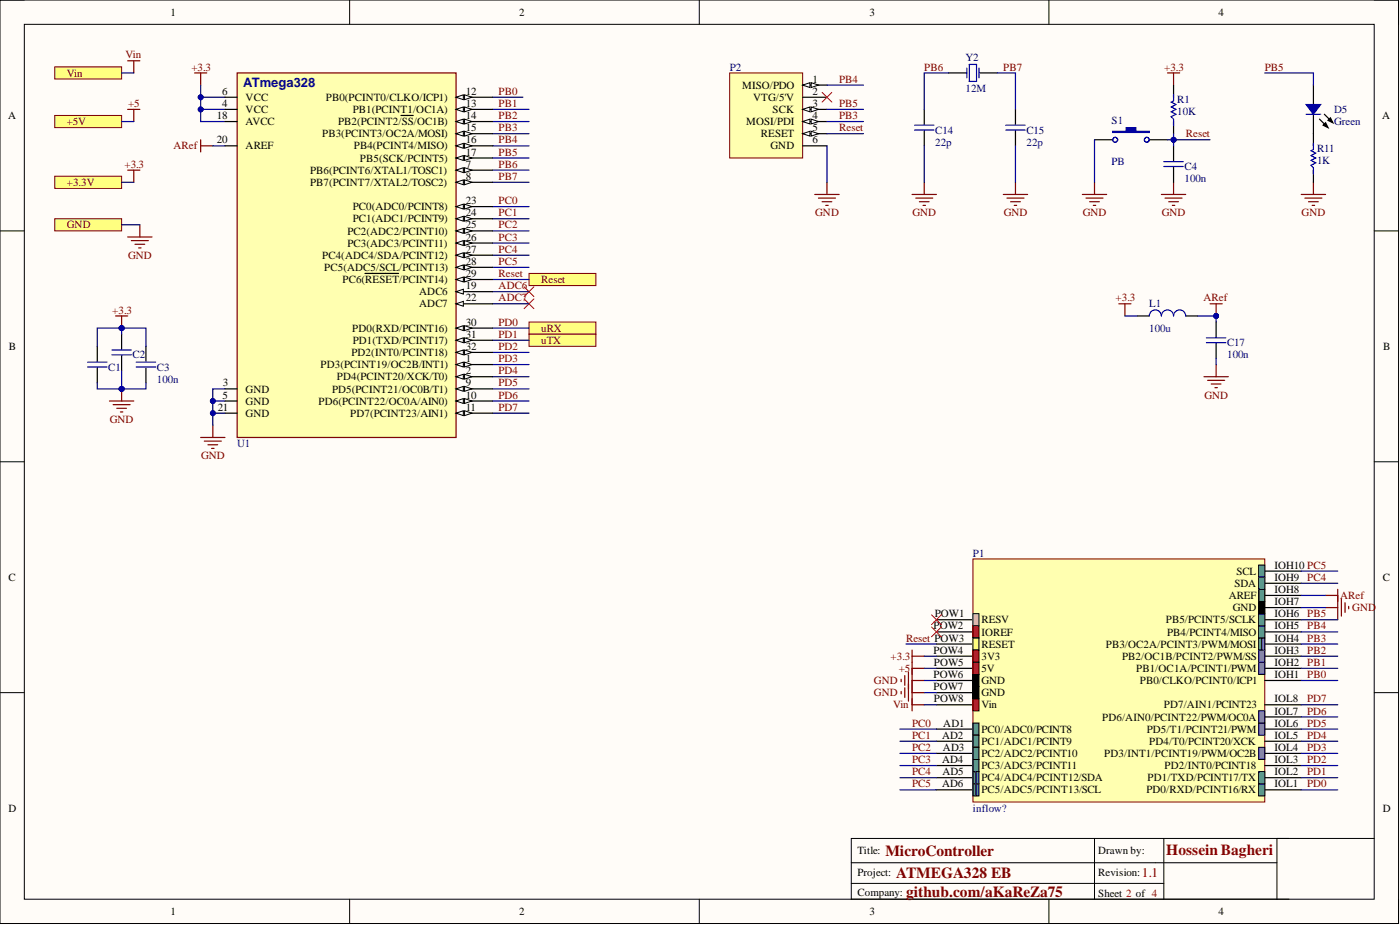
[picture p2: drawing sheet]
<svg xmlns="http://www.w3.org/2000/svg" width="292mm" height="193mm" viewBox="0 0 292 193" stroke-linecap="round" stroke-linejoin="round" font-family="sans-serif">
<defs><g id="words">
<g font-size="3.2" fill="#800000">
<text x="184.7" y="178.5">MicroController</text>
<text x="187" y="183.1">ATMEGA328 EB</text>
<text x="189" y="187.2">github.com/aKaReZa75</text>
</g>
<text font-size="3.2" fill="#980000" x="243.3" y="178.3">Hossein Bagheri</text>
<text font-size="2.8" fill="#980000" x="238.3" y="182.9">1.1</text>
<text font-size="2.7" fill="#000080" x="50.7" y="18.2">ATmega328</text>
<g font-size="2.3">
<text x="35.6" y="3.3">1</text>
<text x="108.3" y="3.3">2</text>
<text x="181.4" y="3.3">3</text>
<text x="254.2" y="3.3">4</text>
<text x="169.5" y="17.2">1</text>
<text x="46.3" y="19.8">6</text>
<text x="46.3" y="22.3">4</text>
<text x="51.3" y="21">VCC</text>
<text x="51.3" y="23.6">VCC</text>
<text x="68" y="21">PB0(PCINT0/CLKO/ICP1)</text>
<text x="73.6" y="23.6">PB1(PCINT1/OC1A)</text>
<text x="97.2" y="19.8">12</text>
<text x="97.2" y="22.3">13</text>
<text x="154.9" y="18.5">MISO/PDO</text>
<text x="157.1" y="21">VTG/5'V</text>
<text x="161.2" y="23.6">SCK</text>
<text x="169.5" y="19.8">2</text>
<text x="169.5" y="22.3">3</text>
<text x="1.7" y="24.8">A</text>
<text x="45.2" y="24.8">18</text>
<text x="45.2" y="29.9">20</text>
<text x="51.3" y="26.1">AVCC</text>
<text x="67.2" y="28.7">PB3(PCINT3/OC2A/MOSI)</text>
<text x="70.5" y="26.1">PB2(PCINT2/SS/OC1B)</text>
<text x="97.2" y="24.8">14</text>
<text x="97.2" y="27.4">15</text>
<text x="97.2" y="29.9">16</text>
<text x="155.7" y="26.1">MOSI/PDI</text>
<text x="158.8" y="28.7">RESET</text>
<text x="169.5" y="24.8">4</text>
<text x="169.5" y="27.4">5</text>
<text x="169.5" y="29.9">6</text>
<text x="288.4" y="24.8">A</text>
<text x="51.3" y="31.2">AREF</text>
<text x="73.8" y="31.2">PB4(PCINT4/MISO)</text>
<text x="75.1" y="33.7">PB5(SCK/PCINT5)</text>
<text x="97.2" y="35">7</text>
<text x="97.2" y="32.5">17</text>
<text x="160.8" y="31.2">GND</text>
<text x="64.7" y="36.3">PB6(PCINT6/XTAL1/TOSC1)</text>
<text x="64.7" y="38.8">PB7(PCINT7/XTAL2/TOSC2)</text>
<text x="97.2" y="37.5">8</text>
<text x="73.6" y="43.9">PC0(ADC0/PCINT8)</text>
<text x="73.6" y="46.4">PC1(ADC1/PCINT9)</text>
<text x="97.2" y="42.6">23</text>
<text x="97.2" y="45.1">24</text>
<text x="97.2" y="47.7">25</text>
<text x="72.5" y="48.9">PC2(ADC2/PCINT10)</text>
<text x="72.5" y="51.5">PC3(ADC3/PCINT11)</text>
<text x="97.2" y="50.2">26</text>
<text x="97.2" y="52.7">27</text>
<text x="67.2" y="54">PC4(ADC4/SDA/PCINT12)</text>
<text x="67.7" y="56.5">PC5(ADC5/SCL/PCINT13)</text>
<text x="71.5" y="59.1">PC6(RESET/PCINT14)</text>
<text x="97.2" y="57.8">29</text>
<text x="97.2" y="55.3">28</text>
<text x="87.5" y="61.6">ADC6</text>
<text x="87.5" y="64.1">ADC7</text>
<text x="97.2" y="60.3">19</text>
<text x="97.2" y="62.9">22</text>
<text x="73.5" y="69.2">PD0(RXD/PCINT16)</text>
<text x="73.6" y="71.7">PD1(TXD/PCINT17)</text>
<text x="97.2" y="67.9">30</text>
<text x="97.2" y="70.5">31</text>
<text x="1.9" y="73">B</text>
<text x="66.9" y="76.8">PD3(PCINT19/OC2B/INT1)</text>
<text x="73.3" y="74.3">PD2(INT0/PCINT18)</text>
<text x="97.2" y="73">32</text>
<text x="97.2" y="75.5">1</text>
<text x="288.6" y="73">B</text>
<text x="46.4" y="83.2">5</text>
<text x="46.5" y="80.6">3</text>
<text x="51.3" y="81.9">GND</text>
<text x="69.3" y="81.9">PD5(PCINT21/OC0B/T1)</text>
<text x="70.3" y="79.3">PD4(PCINT20/XCK/T0)</text>
<text x="97.2" y="78.1">2</text>
<text x="97.2" y="80.6">9</text>
<text x="97.2" y="83.2">10</text>
<text x="45.4" y="85.7">21</text>
<text x="51.3" y="84.4">GND</text>
<text x="51.3" y="87">GND</text>
<text x="66.5" y="84.4">PD6(PCINT22/OC0A/AIN0)</text>
<text x="73.1" y="87">PD7(PCINT23/AIN1)</text>
<text x="97.2" y="85.7">11</text>
<text x="258" y="119.9">SCL</text>
<text x="265.9" y="118.6">IOH10 PC5</text>
<text x="1.8" y="121.2">C</text>
<text x="256.4" y="125">AREF</text>
<text x="257.5" y="122.4">SDA</text>
<text x="265.9" y="123.7">IOH8</text>
<text x="265.9" y="121.2">IOH9</text>
<text x="288.5" y="121.2">C</text>
<text x="194.8" y="131.3">POW2</text>
<text x="195" y="128.8">POW1</text>
<text x="204.8" y="130">RESV</text>
<text x="243.2" y="130">PB5/PCINT5/SCLK</text>
<text x="257.2" y="127.5">GND</text>
<text x="265.9" y="131.3">IOH5</text>
<text x="265.9" y="128.8">IOH6</text>
<text x="265.9" y="126.2">IOH7</text>
<text x="194.8" y="136.4">POW4</text>
<text x="204.8" y="132.6">IOREF</text>
<text x="204.8" y="135.1">RESET</text>
<text x="204.8" y="137.7">3V3</text>
<text x="230.7" y="135.1">PB3/OC2A/PCINT3/PWM/MOSI</text>
<text x="234.1" y="137.7">PB2/OC1B/PCINT2/PWM/SS</text>
<text x="243.5" y="132.6">PB4/PCINT4/MISO</text>
<text x="265.9" y="136.4">IOH3</text>
<text x="265.9" y="133.8">IOH4</text>
<text x="194.8" y="141.5">POW6</text>
<text x="194.8" y="144">POW7</text>
<text x="194.9" y="138.9">POW5</text>
<text x="204.8" y="140.2">5V</text>
<text x="204.8" y="142.7">GND</text>
<text x="237.1" y="140.2">PB1/OC1A/PCINT1/PWM</text>
<text x="237.8" y="142.7">PB0/CLKO/PCINT0/ICP1</text>
<text x="265.9" y="141.5">IOH1</text>
<text x="265.9" y="138.9">IOH2</text>
<text x="194.9" y="146.5">POW8</text>
<text x="204.8" y="145.3">GND</text>
<text x="204.8" y="147.8">Vin</text>
<text x="242.8" y="147.8">PD7/AIN1/PCINT23</text>
<text x="265.9" y="149.1">IOL7</text>
<text x="265.9" y="146.5">IOL8</text>
<text x="196.6" y="154.1">AD2</text>
<text x="196.8" y="151.6">AD1</text>
<text x="204.8" y="152.9">PC0/ADC0/PCINT8</text>
<text x="204.8" y="155.4">PC1/ADC1/PCINT9</text>
<text x="230" y="150.3">PD6/AIN0/PCINT22/PWM/OC0A</text>
<text x="239.3" y="152.9">PD5/T1/PCINT21/PWM</text>
<text x="239.8" y="155.4">PD4/T0/PCINT20/XCK</text>
<text x="265.9" y="154.1">IOL5</text>
<text x="265.9" y="151.6">IOL6</text>
<text x="196.6" y="159.2">AD4</text>
<text x="196.6" y="161.7">AD5</text>
<text x="196.7" y="156.7">AD3</text>
<text x="204.8" y="157.9">PC2/ADC2/PCINT10</text>
<text x="204.8" y="160.5">PC3/ADC3/PCINT11</text>
<text x="230.4" y="157.9">PD3/INT1/PCINT19/PWM/OC2B</text>
<text x="243" y="160.5">PD2/INT0/PCINT18</text>
<text x="265.9" y="161.7">IOL2</text>
<text x="265.9" y="159.2">IOL3</text>
<text x="265.9" y="156.7">IOL4</text>
<text x="196.6" y="164.3">AD6</text>
<text x="204.8" y="163">PC4/ADC4/PCINT12/SDA</text>
<text x="204.8" y="165.5">PC5/ADC5/PCINT13/SCL</text>
<text x="239.2" y="165.5">PD0/RXD/PCINT16/RX</text>
<text x="239.4" y="163">PD1/TXD/PCINT17/TX</text>
<text x="265.9" y="164.3">IOL1</text>
<text x="1.8" y="169.3">D</text>
<text x="288.5" y="169.3">D</text>
<text x="178.9" y="178.2">Title:</text>
<text x="229.1" y="178.2">Drawn by:</text>
<text x="178.9" y="182.8">Project:</text>
<text x="229.1" y="182.8">Revision:</text>
<text x="35.6" y="190.9">1</text>
<text x="108.3" y="190.9">2</text>
<text x="178.9" y="186.8">Company:</text>
<text x="181.4" y="190.9">3</text>
<text x="229.1" y="187.1">Sheet 2 of 4</text>
<text x="254.2" y="190.9">4</text>
</g>
<g font-size="2.3" fill="#800000">
<text x="14" y="16">Vin</text>
<text x="26.2" y="12.2">Vin</text>
<text x="39.9" y="14.7">+3.3</text>
<text x="175.1" y="17.2">PB4</text>
<text x="192.8" y="14.7">PB6</text>
<text x="209.3" y="14.7">PB7</text>
<text x="242.9" y="14.7">+3.3</text>
<text x="263.9" y="14.7">PB5</text>
<text x="26.7" y="22.3">+5</text>
<text x="104" y="19.8">PB0</text>
<text x="104" y="22.3">PB1</text>
<text x="175.1" y="22.3">PB5</text>
<text x="14" y="26.1">+5V</text>
<text x="104" y="24.8">PB2</text>
<text x="104" y="27.4">PB3</text>
<text x="104" y="29.9">PB4</text>
<text x="175.1" y="27.4">Reset</text>
<text x="175.1" y="24.8">PB3</text>
<text x="247.4" y="28.7">Reset</text>
<text x="26" y="35">+3.3</text>
<text x="36.2" y="31.2">ARef</text>
<text x="104" y="32.5">PB5</text>
<text x="104" y="35">PB6</text>
<text x="14" y="38.8">+3.3V</text>
<text x="104" y="37.5">PB7</text>
<text x="14" y="47.7">GND</text>
<text x="104" y="42.6">PC0</text>
<text x="104" y="45.1">PC1</text>
<text x="104" y="47.7">PC2</text>
<text x="170.1" y="45.1">GND</text>
<text x="190.4" y="45.1">GND</text>
<text x="209.4" y="45.1">GND</text>
<text x="225.9" y="45.1">GND</text>
<text x="242.4" y="45.1">GND</text>
<text x="271.6" y="45.1">GND</text>
<text x="104" y="50.2">PC3</text>
<text x="104" y="52.7">PC4</text>
<text x="26.7" y="54">GND</text>
<text x="104" y="57.8">Reset</text>
<text x="104" y="55.3">PC5</text>
<text x="112.9" y="59.1">Reset</text>
<text x="23.4" y="65.4">+3.3</text>
<text x="104" y="60.3">ADC6</text>
<text x="104" y="62.9">ADC7</text>
<text x="232.8" y="62.9">+3.3</text>
<text x="251.1" y="62.9">ARef</text>
<text x="104" y="67.9">PD0</text>
<text x="104" y="70.5">PD1</text>
<text x="112.9" y="69.2">uRX</text>
<text x="112.9" y="71.7">uTX</text>
<text x="104" y="73">PD2</text>
<text x="104" y="75.5">PD3</text>
<text x="104" y="78.1">PD4</text>
<text x="104" y="80.6">PD5</text>
<text x="104" y="83.2">PD6</text>
<text x="251.3" y="83.2">GND</text>
<text x="22.9" y="88.2">GND</text>
<text x="104" y="85.7">PD7</text>
<text x="42" y="95.8">GND</text>
<text x="272.8" y="121.2">PC4</text>
<text x="279.6" y="125">ARef</text>
<text x="272.8" y="131.3">PB4</text>
<text x="272.8" y="128.8">PB5</text>
<text x="282.2" y="127.5">GND</text>
<text x="185.8" y="137.7">+3.3</text>
<text x="189" y="133.8">Reset POW3</text>
<text x="272.8" y="136.4">PB2</text>
<text x="272.8" y="133.8">PB3</text>
<text x="182.4" y="142.7">GND</text>
<text x="187.5" y="140.2">+5</text>
<text x="272.8" y="141.5">PB0</text>
<text x="272.8" y="138.9">PB1</text>
<text x="182.4" y="145.3">GND</text>
<text x="186.3" y="147.8">Vin</text>
<text x="272.8" y="149.1">PD6</text>
<text x="272.8" y="146.5">PD7</text>
<text x="190.3" y="151.6">PC0</text>
<text x="190.3" y="154.1">PC1</text>
<text x="272.8" y="154.1">PD4</text>
<text x="272.8" y="151.6">PD5</text>
<text x="190.3" y="156.7">PC2</text>
<text x="190.3" y="159.2">PC3</text>
<text x="190.3" y="161.7">PC4</text>
<text x="272.8" y="161.7">PD1</text>
<text x="272.8" y="159.2">PD2</text>
<text x="272.8" y="156.7">PD3</text>
<text x="190.3" y="164.3">PC5</text>
<text x="272.8" y="164.3">PD0</text>
</g>
<g font-size="2.3" fill="#000080">
<text x="152.2" y="14.7">P2</text>
<text x="201.5" y="12.7">Y2</text>
<text x="201.5" y="19.3">12M</text>
<text x="245.6" y="21.6">R1</text>
<text x="278.3" y="23.6">D5</text>
<text x="195.1" y="27.9">C14</text>
<text x="214.2" y="27.9">C15</text>
<text x="231.9" y="25.9">S1</text>
<text x="245.6" y="24.1">10K</text>
<text x="278.3" y="26.1">Green</text>
<text x="195.1" y="30.4">22p</text>
<text x="214.2" y="30.4">22p</text>
<text x="231.9" y="34.5">PB</text>
<text x="247.1" y="35.5">C4</text>
<text x="274.8" y="34.2">1K</text>
<text x="274.8" y="31.7">R11</text>
<text x="247.1" y="38">100n</text>
<text x="239.8" y="64.1">L1</text>
<text x="239.8" y="69.2">100u</text>
<text x="22.6" y="77.3">C1</text>
<text x="27.7" y="74.8">C2</text>
<text x="32.7" y="77.3">C3</text>
<text x="256" y="74.8">100n</text>
<text x="256" y="72.3">C17</text>
<text x="32.7" y="79.9">100n</text>
<text x="49.5" y="93.3">U1</text>
<text x="203" y="116.1">P1</text>
<text x="203" y="169.3">inflow?</text>
</g>
</g></defs>
<path d="M0 0h291.8v192.7h-291.8z" fill-rule="evenodd" fill="#fffcf8"/>
<path d="M0 0h291.8v192.7h-291.8z" fill="none" stroke="#000" stroke-width=".21"/>
<path d="M5.1 5.1h281.6v182.5h-281.6z" fill-rule="evenodd" fill="#fffcf8"/>
<g fill="none" stroke="#000" stroke-width=".21">
<path d="M0 0h5.1M5.1 5.1h281.6v182.5h-281.6zM72.9 0v5.1M145.9 0v5.1M218.8 0v5.1M286.7 0h5.1v5.1M0 48.2h5.1M286.7 48.2h5.1M0 96.3h5.1M286.7 96.3h5.1M0 144.5h5.1M286.7 144.5h5.1"/>
<path d="M177.6 180h88.8M228.4 174.9v12.7M242.8 174.9v12.7M266.4 174.9v12.7M286.7 174.9h-109.1v12.7h91.4M72.9 187.6v5.1M145.9 187.6v5.1M177.6 184.3h65.2M218.8 187.6v5.1M291.8 187.6v5.1"/>
</g>
<path d="M40.6 15.2h2.5M41.9 15.2v2.6M24.1 65.9h2.5M25.4 65.9v2.5M41.9 91.3h5M42.6 92h3.6M43.4 92.8h2M44.1 93.5h.6M44.4 88.7v2.6" fill="none" stroke="#800000" stroke-width=".25"/>
<circle cx="25.4" cy="68.4" r=".51" fill="#000080"/>
<circle cx="25.4" cy="68.4" r=".51" fill="none" stroke="#000080" stroke-width=".21"/>
<path d="M22.8 83.7h5.1M23.6 84.4h3.5M24.4 85.2h2M25.1 85.9h.5M25.4 81.1v2.6" fill="none" stroke="#800000" stroke-width=".25"/>
<circle cx="25.4" cy="81.1" r=".51" fill="#000080"/>
<circle cx="25.4" cy="81.1" r=".51" fill="none" stroke="#000080" stroke-width=".21"/>
<path d="M243.6 15.2h2.5M244.9 15.2v2.6M228.4 38v2.6M244.9 38v2.6M225.8 40.6h5.1M226.6 41.3h3.5M227.3 42.1h2.1M228.1 42.8h.5M242.3 40.6h5.1M243.1 41.3h3.5M243.8 42.1h2.1M244.6 42.8h.5" fill="none" stroke="#800000" stroke-width=".25"/>
<path d="M203 116.6h60.9v50.7h-60.9z" fill-rule="evenodd" fill="#ffffb0"/>
<path d="M203 116.6h60.9v50.7h-60.9z" fill="none" stroke="#800000" stroke-width=".21"/>
<g fill="none" stroke="#000" stroke-width=".25">
<path d="M263.9 119.1h7.6M195.4 129.3h7.6M195.4 131.8h7.6M195.4 134.4h7.6M195.4 136.9h7.6M195.4 139.4h7.6M263.9 129.3h7.6M263.9 131.8h7.6M263.9 134.4h7.6M263.9 136.9h7.6M263.9 139.4h7.6M263.9 126.8h7.6"/>
<path d="M263.9 124.2h7.6M263.9 121.7h7.6M195.4 142h7.6M195.4 144.5h7.6M195.4 152.1h7.6M195.4 154.6h7.6M195.4 157.2h7.6M195.4 159.7h7.6M195.4 147h7.6M263.9 142h7.6M263.9 152.1h7.6M263.9 154.6h7.6"/>
<path d="M263.9 157.2h7.6M263.9 159.7h7.6M263.9 149.6h7.6M263.9 147h7.6M195.4 162.2h7.6M195.4 164.8h7.6M263.9 162.2h7.6M263.9 164.8h7.6"/>
</g>
<path d="M203 128h1.3v2.6h-1.3z" fill-rule="evenodd" fill="#cfc9b5"/>
<path d="M203 128h1.3v2.6h-1.3z" fill="none" stroke="#000" stroke-width=".21"/>
<path d="M203 130.6h1.3v2.5h-1.3z" fill-rule="evenodd" fill="#ee0e22"/>
<path d="M203 130.6h1.3v2.5h-1.3z" fill="none" stroke="#000" stroke-width=".21"/>
<path d="M203 133.1h1.3v2.5h-1.3z" fill-rule="evenodd" fill="#fdf101"/>
<path d="M203 133.1h1.3v2.5h-1.3z" fill="none" stroke="#000" stroke-width=".21"/>
<path d="M203 135.6h1.3v2.6h-1.3z" fill-rule="evenodd" fill="#ee0e22"/>
<path d="M203 135.6h1.3v2.6h-1.3z" fill="none" stroke="#000" stroke-width=".21"/>
<path d="M203 138.2h1.3v2.5h-1.3z" fill-rule="evenodd" fill="#ee0e22"/>
<path d="M203 138.2h1.3v2.5h-1.3zM203 140.7h1.3v2.5h-1.3z" fill="none" stroke="#000" stroke-width=".21"/>
<path d="M203 140.7h1.3v2.5h-1.3z" fill-rule="evenodd" fill="#000"/>
<path d="M203 145.8h1.3v2.5h-1.3z" fill-rule="evenodd" fill="#ee0e22"/>
<path d="M203 145.8h1.3v2.5h-1.3zM203 143.2h1.3v2.6h-1.3z" fill="none" stroke="#000" stroke-width=".21"/>
<path d="M203 143.2h1.3v2.6h-1.3z" fill-rule="evenodd" fill="#000"/>
<path d="M203 150.8h1.3v2.6h-1.3z" fill-rule="evenodd" fill="#00a36e"/>
<path d="M203 150.8h1.3v2.6h-1.3z" fill="none" stroke="#000" stroke-width=".21"/>
<path d="M203 153.4h1.3v2.5h-1.3z" fill-rule="evenodd" fill="#00a36e"/>
<path d="M203 153.4h1.3v2.5h-1.3z" fill="none" stroke="#000" stroke-width=".21"/>
<path d="M203 155.9h1.3v2.5h-1.3z" fill-rule="evenodd" fill="#00a36e"/>
<path d="M203 155.9h1.3v2.5h-1.3z" fill="none" stroke="#000" stroke-width=".21"/>
<path d="M203 158.4h1.3v2.6h-1.3z" fill-rule="evenodd" fill="#00a36e"/>
<path d="M203 158.4h1.3v2.6h-1.3z" fill="none" stroke="#000" stroke-width=".21"/>
<path d="M203 161h.6v2.5h-.6z" fill-rule="evenodd" fill="#00a36e"/>
<path d="M203 161h.6v2.5h-.6z" fill="none" stroke="#000" stroke-width=".21"/>
<path d="M203 163.5h.6v2.5h-.6z" fill-rule="evenodd" fill="#00a36e"/>
<path d="M203 163.5h.6v2.5h-.6z" fill="none" stroke="#000" stroke-width=".21"/>
<path d="M203.6 161h.7v2.5h-.7z" fill-rule="evenodd" fill="#009cca"/>
<path d="M203.6 161h.7v2.5h-.7z" fill="none" stroke="#000" stroke-width=".21"/>
<path d="M203.6 163.5h.7v2.5h-.7z" fill-rule="evenodd" fill="#009cca"/>
<path d="M203.6 163.5h.7v2.5h-.7z" fill="none" stroke="#000" stroke-width=".21"/>
<path d="M262.6 163.5h1.3v2.5h-1.3z" fill-rule="evenodd" fill="#009cca"/>
<path d="M262.6 163.5h1.3v2.5h-1.3z" fill="none" stroke="#000" stroke-width=".21"/>
<path d="M262.6 161h1.3v2.5h-1.3z" fill-rule="evenodd" fill="#009cca"/>
<path d="M262.6 161h1.3v2.5h-1.3z" fill="none" stroke="#000" stroke-width=".21"/>
<path d="M262.6 155.9h1.3v2.5h-1.3z" fill-rule="evenodd" fill="#bc39ff"/>
<path d="M262.6 155.9h1.3v2.5h-1.3z" fill="none" stroke="#000" stroke-width=".21"/>
<path d="M262.6 150.8h1.3v2.6h-1.3z" fill-rule="evenodd" fill="#bc39ff"/>
<path d="M262.6 150.8h1.3v2.6h-1.3z" fill="none" stroke="#000" stroke-width=".21"/>
<path d="M262.6 148.3h1.3v2.5h-1.3z" fill-rule="evenodd" fill="#bc39ff"/>
<path d="M262.6 148.3h1.3v2.5h-1.3z" fill="none" stroke="#000" stroke-width=".21"/>
<path d="M262.6 138.2h1.3v2.5h-1.3z" fill-rule="evenodd" fill="#bc39ff"/>
<path d="M262.6 138.2h1.3v2.5h-1.3z" fill="none" stroke="#000" stroke-width=".21"/>
<path d="M262.6 135.6h1.3v2.6h-1.3z" fill-rule="evenodd" fill="#bc39ff"/>
<path d="M262.6 135.6h1.3v2.6h-1.3z" fill="none" stroke="#000" stroke-width=".21"/>
<path d="M263.3 133.1h.6v2.5h-.6z" fill-rule="evenodd" fill="#bc39ff"/>
<path d="M263.3 133.1h.6v2.5h-.6z" fill="none" stroke="#000" stroke-width=".21"/>
<path d="M262.6 133.1h.7v2.5h-.7z" fill-rule="evenodd" fill="#009cca"/>
<path d="M262.6 133.1h.7v2.5h-.7z" fill="none" stroke="#000" stroke-width=".21"/>
<path d="M262.6 130.6h1.3v2.5h-1.3z" fill-rule="evenodd" fill="#009cca"/>
<path d="M262.6 130.6h1.3v2.5h-1.3z" fill="none" stroke="#000" stroke-width=".21"/>
<path d="M262.6 128h1.3v2.6h-1.3z" fill-rule="evenodd" fill="#009cca"/>
<path d="M262.6 128h1.3v2.6h-1.3zM262.6 125.5h1.3v2.5h-1.3z" fill="none" stroke="#000" stroke-width=".21"/>
<path d="M262.6 125.5h1.3v2.5h-1.3z" fill-rule="evenodd" fill="#000"/>
<path d="M262.6 122.9h1.3v2.6h-1.3z" fill-rule="evenodd" fill="#00a36e"/>
<path d="M262.6 122.9h1.3v2.6h-1.3z" fill="none" stroke="#000" stroke-width=".21"/>
<path d="M262.6 120.4h1.3v2.5h-1.3z" fill-rule="evenodd" fill="#009cca"/>
<path d="M262.6 120.4h1.3v2.5h-1.3z" fill="none" stroke="#000" stroke-width=".21"/>
<path d="M262.6 117.9h1.3v2.5h-1.3z" fill-rule="evenodd" fill="#009cca"/>
<path d="M262.6 117.9h1.3v2.5h-1.3z" fill="none" stroke="#000" stroke-width=".21"/>
<g fill="none" stroke="#800000" stroke-width=".25">
<path d="M233.4 63.4h2.6M234.7 63.4v2.5M251.2 78.6h5.1M252 79.3h3.5M252.5 63.4h2.5M253.7 63.4v2.5M253.7 76.1v2.5M252.7 80.1h2.1M253.5 80.9h.5M190.3 135.6v2.6M190.3 139.4v8.9M190.3 136.9h2.5"/>
<path d="M276.6 126.8h2.5M279.1 124.2v5.1M279.9 125v3.5M280.6 125.7v2.1M281.4 126.5v.5M188 141.7v.5M188 144.2v.5M188.8 140.9v2.1M188.8 143.5v2M189.5 140.2v6.1M190.3 144.5h2.5M190.3 142h2.5"/>
<path d="M190.3 147h2.5"/>
</g>
<path d="M194.4 130.8l2 2M194.4 128.3l2 2M196.4 130.8l-2 2M196.4 128.3l-2 2" fill="none" stroke="#f00" stroke-width=".21"/>
<circle cx="253.7" cy="65.9" r=".51" fill="#000080"/>
<circle cx="253.7" cy="65.9" r=".51" fill="none" stroke="#000080" stroke-width=".21"/>
<path d="M41.9 29.2v2.5M41.9 30.4h2.5M274 38v2.6M271.5 40.6h5.1M272.3 41.3h3.5M273 42.1h2M273.8 42.8h.5M276.6 124.2h2.5M279.1 122.9v2.6" fill="none" stroke="#800000" stroke-width=".25"/>
<path d="M109.4 59.8l2 2.1M111.4 59.8l-2 2.1M109.4 62.4l2 2M111.4 62.4l-2 2" fill="none" stroke="#f00" stroke-width=".21"/>
<path d="M11.4 36.8h14v2.5h-14z" fill-rule="evenodd" fill="#ffff80"/>
<path d="M11.4 36.8h14v2.5h-14z" fill="none" stroke="#800000" stroke-width=".21"/>
<path d="M11.4 45.6h14v2.6h-14z" fill-rule="evenodd" fill="#ffff80"/>
<path d="M11.4 45.6h14v2.6h-14z" fill="none" stroke="#800000" stroke-width=".21"/>
<path d="M26.6 49.4h5.1M27.4 50.2h3.6M28.2 51h2M28.9 51.7h.5M29.2 46.9v2.5" fill="none" stroke="#800000" stroke-width=".25"/>
<path d="M11.4 24.1h14v2.5h-14z" fill-rule="evenodd" fill="#ffff80"/>
<path d="M11.4 24.1h14v2.5h-14z" fill="none" stroke="#800000" stroke-width=".21"/>
<path d="M11.4 13.9h14v2.6h-14z" fill-rule="evenodd" fill="#ffff80"/>
<path d="M11.4 13.9h14v2.6h-14z" fill="none" stroke="#800000" stroke-width=".21"/>
<path d="M26.6 12.7h2.6M27.9 12.7v2.5M26.6 35.5h2.6M27.9 35.5v2.5" fill="none" stroke="#800000" stroke-width=".25"/>
<path d="M110.4 57h13.9v2.6h-13.9z" fill-rule="evenodd" fill="#ffff80"/>
<path d="M110.4 57h13.9v2.6h-13.9z" fill="none" stroke="#800000" stroke-width=".21"/>
<path d="M110.4 67.2h13.9v2.5h-13.9z" fill-rule="evenodd" fill="#ffff80"/>
<path d="M110.4 67.2h13.9v2.5h-13.9z" fill="none" stroke="#800000" stroke-width=".21"/>
<path d="M110.4 69.7h13.9v2.6h-13.9z" fill-rule="evenodd" fill="#ffff80"/>
<path d="M110.4 69.7h13.9v2.6h-13.9z" fill="none" stroke="#800000" stroke-width=".21"/>
<g fill="none" stroke="#800000" stroke-width=".25">
<path d="M26.6 22.8h2.6M27.9 22.8v2.6M192.8 38v2.6M211.9 38v2.6M190.3 40.6h5.1M191.1 41.3h3.5M191.8 42.1h2.1M192.6 42.8h.5M209.3 40.6h5.1M210.1 41.3h3.5M210.9 42.1h2M211.6 42.8h.5"/>
<path d="M190.3 138.2v2.5M190.3 139.4h2.5"/>
</g>
<path d="M197.9 15.2h3.8M204.3 15.2h3.8M244.9 17.8v2.5M192.8 22.8v3.2M192.8 27.3v3.1M211.9 22.8v3.2M211.9 27.3v3.1M228.4 29.2h3.8M239.8 29.2h3.8M244.9 25.4v2.5M244.9 30.4v3.2M244.9 34.9v3.1" fill="none" stroke="#000" stroke-width=".25"/>
<path d="M201.7 14.2v2M202.2 13.4h1.5v3.6h-1.5zM204.3 14.2v2M244.9 19.8v1.2l-.6 .3 1.1 .5-1.1 .5 1.1 .5-1.1 .5 1.1 .5-1.1 .5 .6 .5v1.3M190.8 27.1h4.1M190.8 26.1h4.1M209.8 27.1h4.1M209.8 26.1h4.1M242.8 34.7h4.1M242.8 33.7h4.1" fill="none" stroke="#00f" stroke-width=".25"/>
<path d="M232.2 27.4h2.8v-.8h2v.8h2.8v.2h-7.6z" fill-rule="evenodd" fill="#00f"/>
<g fill="none" stroke="#00f" stroke-width=".25">
<path d="M232.2 27.4h2.8v-.8h2v.8h2.8v.2h-7.6zM272.5 23.8h3.1M274 29.9v1.3l-.5 .2 1 .5-1 .6 1 .5-1 .5 1 .5-1 .5 .5 .5v1.3M239.8 65.9a1.27 1.27 0 0 1 1.3-1.2 1.27 1.27 0 0 1 1.2 1.2M242.3 65.9a1.27 1.27 0 0 1 1.3-1.3 1.27 1.27 0 0 1 1.3 1.3 1.27 1.27 0 0 1 1.2-1.2 1.27 1.27 0 0 1 1.3 1.2M251.7 71.5h4.1M251.7 70.5h4.1"/>
<circle cx="232.7" cy="29.2" r=".51"/>
<circle cx="239.3" cy="29.2" r=".51"/>
</g>
<path d="M274 17.8v4M274 23.8v6.6M274 35.5v2.5M237.2 65.9h2.6M247.4 65.9h2.5M253.7 67.2v3.2M253.7 71.6v3.2" fill="none" stroke="#000" stroke-width=".25"/>
<path d="M272.5 21.8h3.1l-1.6 2z" fill="#00f"/>
<path d="M272.5 21.8h3.1l-1.6 2zM18.3 76.6h4M18.3 75.5h4M23.3 74h4.1M23.3 73h4.1M28.4 76.6h4.1M28.4 75.5h4.1" fill="none" stroke="#00f" stroke-width=".25"/>
<path d="M275.3 24.8l1.5 1.6M276.1 26.1l.5-.5 .5 1zM276.3 23.8l1.3 1.3M277.1 25.1l.5-.5 .5 1zM20.3 72.3v3.1M20.3 76.7v3.2M25.4 69.7v3.2M25.4 74.2v3.1M30.4 72.3v3.1M30.4 76.7v3.2" fill="none" stroke="#000" stroke-width=".25"/>
<path d="M276.1 26.1l.5-.5 .5 1zM277.1 25.1l.5-.5 .5 1z" fill="#000"/>
<path d="M152.2 15.2h15.3v17.8h-15.3z" fill-rule="evenodd" fill="#ffffb0"/>
<path d="M152.2 15.2h15.3v17.8h-15.3z" fill="none" stroke="#800000" stroke-width=".21"/>
<path d="M167.5 17.8h5" fill="none" stroke="#000" stroke-width=".25"/>
<path d="M167.5 17.8l1.5-.6v1.1z" fill="#f8fcff"/>
<path d="M167.5 17.8l1.5-.6v1.1z" fill="none" stroke="#000" stroke-width=".21"/>
<path d="M169.2 17.2l1.6 .6-1.6 .5z" fill="#f8fcff"/>
<path d="M169.2 17.2l1.6 .6-1.6 .5z" fill="none" stroke="#000" stroke-width=".21"/>
<path d="M167.5 20.3h5M167.5 22.8h5" fill="none" stroke="#000" stroke-width=".25"/>
<path d="M167.5 22.8l1.5-.5v1z" fill="#f8fcff"/>
<path d="M167.5 22.8l1.5-.5v1z" fill="none" stroke="#000" stroke-width=".21"/>
<path d="M169.2 22.3l1.6 .5-1.6 .5z" fill="#f8fcff"/>
<path d="M169.2 22.3l1.6 .5-1.6 .5z" fill="none" stroke="#000" stroke-width=".21"/>
<path d="M167.5 25.4h5" fill="none" stroke="#000" stroke-width=".25"/>
<path d="M167.5 25.4l1.5-.6v1.1z" fill="#f8fcff"/>
<path d="M167.5 25.4l1.5-.6v1.1z" fill="none" stroke="#000" stroke-width=".21"/>
<path d="M169.2 24.8l1.6 .6-1.6 .5z" fill="#f8fcff"/>
<path d="M169.2 24.8l1.6 .6-1.6 .5z" fill="none" stroke="#000" stroke-width=".21"/>
<path d="M167.5 27.9h5" fill="none" stroke="#000" stroke-width=".25"/>
<path d="M167.5 27.9l1.5-.5v1z" fill="#f8fcff"/>
<path d="M167.5 27.9l1.5-.5v1z" fill="none" stroke="#000" stroke-width=".21"/>
<path d="M169.2 27.4l1.6 .5-1.6 .5z" fill="#f8fcff"/>
<path d="M169.2 27.4l1.6 .5-1.6 .5z" fill="none" stroke="#000" stroke-width=".21"/>
<path d="M167.5 30.4h5" fill="none" stroke="#000" stroke-width=".25"/>
<path d="M172.5 38v2.6M170 40.6h5.1M170.8 41.3h3.5M171.5 42.1h2.1M172.3 42.8h.5" fill="none" stroke="#800000" stroke-width=".25"/>
<path d="M171.5 19.3l2.1 2M173.6 19.3l-2.1 2" fill="none" stroke="#f00" stroke-width=".21"/>
<path d="M41.9 17.8v2.5h5" fill="none" stroke="#000080" stroke-width=".25"/>
<circle cx="41.9" cy="20.3" r=".51" fill="#000080"/>
<circle cx="41.9" cy="20.3" r=".51" fill="none" stroke="#000080" stroke-width=".21"/>
<path d="M41.9 20.3v2.5h5" fill="none" stroke="#000080" stroke-width=".25"/>
<circle cx="41.9" cy="22.8" r=".51" fill="#000080"/>
<circle cx="41.9" cy="22.8" r=".51" fill="none" stroke="#000080" stroke-width=".21"/>
<circle cx="41.9" cy="20.3" r=".51" fill="#000080"/>
<circle cx="41.9" cy="20.3" r=".51" fill="none" stroke="#000080" stroke-width=".21"/>
<path d="M41.9 22.8v2.6h5" fill="none" stroke="#000080" stroke-width=".25"/>
<circle cx="41.9" cy="22.8" r=".51" fill="#000080"/>
<circle cx="41.9" cy="22.8" r=".51" fill="none" stroke="#000080" stroke-width=".21"/>
<path d="M44.4 83.7h2.5" fill="none" stroke="#000080" stroke-width=".25"/>
<circle cx="44.4" cy="83.7" r=".51" fill="#000080"/>
<circle cx="44.4" cy="83.7" r=".51" fill="none" stroke="#000080" stroke-width=".21"/>
<path d="M44.4 86.2h2.5" fill="none" stroke="#000080" stroke-width=".25"/>
<circle cx="44.4" cy="86.2" r=".51" fill="#000080"/>
<circle cx="44.4" cy="86.2" r=".51" fill="none" stroke="#000080" stroke-width=".21"/>
<path d="M102.8 30.4h7.6M102.8 27.9h7.6M102.8 33h7.6M102.8 58.3h7.6M25.4 68.4h5v3.9" fill="none" stroke="#000080" stroke-width=".25"/>
<circle cx="25.4" cy="68.4" r=".51" fill="#000080"/>
<circle cx="25.4" cy="68.4" r=".51" fill="none" stroke="#000080" stroke-width=".21"/>
<path d="M25.4 68.4v1.3" fill="none" stroke="#000080" stroke-width=".25"/>
<circle cx="25.4" cy="68.4" r=".51" fill="#000080"/>
<circle cx="25.4" cy="68.4" r=".51" fill="none" stroke="#000080" stroke-width=".21"/>
<path d="M25.4 68.4h-5.1v3.9" fill="none" stroke="#000080" stroke-width=".25"/>
<circle cx="25.4" cy="68.4" r=".51" fill="#000080"/>
<circle cx="25.4" cy="68.4" r=".51" fill="none" stroke="#000080" stroke-width=".21"/>
<path d="M25.4 77.3v3.8" fill="none" stroke="#000080" stroke-width=".25"/>
<circle cx="25.4" cy="81.1" r=".51" fill="#000080"/>
<circle cx="25.4" cy="81.1" r=".51" fill="none" stroke="#000080" stroke-width=".21"/>
<path d="M30.4 79.9v1.2h-5" fill="none" stroke="#000080" stroke-width=".25"/>
<circle cx="25.4" cy="81.1" r=".51" fill="#000080"/>
<circle cx="25.4" cy="81.1" r=".51" fill="none" stroke="#000080" stroke-width=".21"/>
<path d="M20.3 79.9v1.2h5.1" fill="none" stroke="#000080" stroke-width=".25"/>
<circle cx="25.4" cy="81.1" r=".51" fill="#000080"/>
<circle cx="25.4" cy="81.1" r=".51" fill="none" stroke="#000080" stroke-width=".21"/>
<path d="M228.4 29.2v8.8M244.9 27.9v1.3" fill="none" stroke="#000080" stroke-width=".25"/>
<circle cx="244.9" cy="29.2" r=".51" fill="#000080"/>
<circle cx="244.9" cy="29.2" r=".51" fill="none" stroke="#000080" stroke-width=".21"/>
<path d="M46.9 81.1h-2.5v7.6" fill="none" stroke="#000080" stroke-width=".25"/>
<circle cx="44.4" cy="86.2" r=".51" fill="#000080"/>
<circle cx="44.4" cy="86.2" r=".51" fill="none" stroke="#000080" stroke-width=".21"/>
<circle cx="44.4" cy="83.7" r=".51" fill="#000080"/>
<circle cx="44.4" cy="83.7" r=".51" fill="none" stroke="#000080" stroke-width=".21"/>
<g fill="none" stroke="#000080" stroke-width=".25">
<path d="M102.8 20.3h6.3M102.8 35.5h7.6M102.8 38h7.6M102.8 25.4h7.6M102.8 22.8h7.6M102.8 45.6h7.6M102.8 43.1h7.6M102.8 48.2h7.6M102.8 50.7h7.6M102.8 53.2h7.6M102.8 55.8h7.6M102.8 71h7.6"/>
<path d="M102.8 68.4h7.6M102.8 73.5h7.6M102.8 76.1h7.6M102.8 78.6h7.6M102.8 60.8h7.6M102.8 63.4h7.6M249.9 65.9h3.8M102.8 81.1h7.6M102.8 83.7h7.6M102.8 86.2h7.6M271.5 119.1h7.6M189 134.4h6.4"/>
<path d="M192.8 136.9h2.6M192.8 139.4h2.6M271.5 129.3h7.6M271.5 131.8h7.6M271.5 134.4h7.6M271.5 136.9h7.6M271.5 139.4h7.6M271.5 121.7h7.6M271.5 126.8h5.1M187.8 152.1h7.6M187.8 154.6h7.6M187.8 157.2h7.6"/>
<path d="M187.8 159.7h7.6M192.8 147h2.6M192.8 142h2.6M192.8 144.5h2.6M271.5 152.1h7.6M271.5 154.6h7.6M271.5 157.2h7.6M271.5 159.7h7.6M271.5 147h7.6M271.5 149.6h7.6M271.5 142h7.6M187.8 162.2h7.6"/>
<path d="M187.8 164.8h7.6M271.5 162.2h7.6M271.5 164.8h7.6"/>
</g>
<circle cx="253.7" cy="65.9" r=".51" fill="#000080"/>
<circle cx="253.7" cy="65.9" r=".51" fill="none" stroke="#000080" stroke-width=".21"/>
<path d="M263.9 15.2h10.1v2.6M44.4 30.4h2.5M252.5 29.2h-7.6v1.2M234.7 65.9h2.5M271.5 124.2h5.1" fill="none" stroke="#000080" stroke-width=".25"/>
<circle cx="244.9" cy="29.2" r=".51" fill="#000080"/>
<circle cx="244.9" cy="29.2" r=".51" fill="none" stroke="#000080" stroke-width=".21"/>
<path d="M25.4 15.2h2.5M197.9 15.2h-5.1v7.6M208.1 15.2h3.8v7.6M25.4 38h2.5M25.4 25.4h2.5M192.8 30.4v7.6M211.9 30.4v7.6M243.6 29.2h1.3M25.4 46.9h3.8" fill="none" stroke="#000080" stroke-width=".25"/>
<circle cx="244.9" cy="29.2" r=".51" fill="#000080"/>
<circle cx="244.9" cy="29.2" r=".51" fill="none" stroke="#000080" stroke-width=".21"/>
<path d="M253.7 65.9v1.3M253.7 74.8v1.3" fill="none" stroke="#000080" stroke-width=".25"/>
<circle cx="253.7" cy="65.9" r=".51" fill="#000080"/>
<circle cx="253.7" cy="65.9" r=".51" fill="none" stroke="#000080" stroke-width=".21"/>
<path d="M172.5 17.8h7.7M172.5 30.4v7.6M172.5 27.9h7.7M172.5 25.4h7.7M172.5 22.8h7.7" fill="none" stroke="#000080" stroke-width=".25"/>
<path d="M49.5 15.2h45.7v76.1h-45.7z" fill-rule="evenodd" fill="#ffffb0"/>
<path d="M49.5 15.2h45.7v76.1h-45.7z" fill="none" stroke="#800000" stroke-width=".25"/>
<path d="M95.2 58.3h7.6" fill="none" stroke="#000" stroke-width=".25"/>
<path d="M95.2 58.3l1.5-.5v1z" fill="#f8fcff"/>
<path d="M95.2 58.3l1.5-.5v1z" fill="none" stroke="#000" stroke-width=".21"/>
<path d="M96.9 57.8l1.5 .5-1.5 .5z" fill="#f8fcff"/>
<path d="M96.9 57.8l1.5 .5-1.5 .5z" fill="none" stroke="#000" stroke-width=".21"/>
<path d="M76.2 57h7M95.2 68.4h7.6" fill="none" stroke="#000" stroke-width=".25"/>
<path d="M95.2 68.4l1.5-.5v1.1z" fill="#f8fcff"/>
<path d="M95.2 68.4l1.5-.5v1.1z" fill="none" stroke="#000" stroke-width=".21"/>
<path d="M96.9 67.9l1.5 .5-1.5 .6z" fill="#f8fcff"/>
<path d="M96.9 67.9l1.5 .5-1.5 .6z" fill="none" stroke="#000" stroke-width=".21"/>
<path d="M95.2 71h7.6" fill="none" stroke="#000" stroke-width=".25"/>
<path d="M95.2 71l1.5-.5v1z" fill="#f8fcff"/>
<path d="M95.2 71l1.5-.5v1z" fill="none" stroke="#000" stroke-width=".21"/>
<path d="M96.9 70.5l1.5 .5-1.5 .5z" fill="#f8fcff"/>
<path d="M96.9 70.5l1.5 .5-1.5 .5z" fill="none" stroke="#000" stroke-width=".21"/>
<path d="M95.2 73.5h7.6" fill="none" stroke="#000" stroke-width=".25"/>
<path d="M95.2 73.5l1.5-.5v1z" fill="#f8fcff"/>
<path d="M95.2 73.5l1.5-.5v1z" fill="none" stroke="#000" stroke-width=".21"/>
<path d="M96.9 73l1.5 .5-1.5 .5z" fill="#f8fcff"/>
<path d="M96.9 73l1.5 .5-1.5 .5z" fill="none" stroke="#000" stroke-width=".21"/>
<path d="M95.2 78.6h7.6" fill="none" stroke="#000" stroke-width=".25"/>
<path d="M95.2 78.6l1.5-.5v1z" fill="#f8fcff"/>
<path d="M95.2 78.6l1.5-.5v1z" fill="none" stroke="#000" stroke-width=".21"/>
<path d="M96.9 78.1l1.5 .5-1.5 .5z" fill="#f8fcff"/>
<path d="M96.9 78.1l1.5 .5-1.5 .5z" fill="none" stroke="#000" stroke-width=".21"/>
<path d="M46.9 20.3h2.6M95.2 35.5h7.6M46.9 83.7h2.6" fill="none" stroke="#000" stroke-width=".25"/>
<path d="M95.2 35.5l1.5-.5v1z" fill="#f8fcff"/>
<path d="M95.2 35.5l1.5-.5v1z" fill="none" stroke="#000" stroke-width=".21"/>
<path d="M96.9 35l1.5 .5-1.5 .5z" fill="#f8fcff"/>
<path d="M96.9 35l1.5 .5-1.5 .5z" fill="none" stroke="#000" stroke-width=".21"/>
<path d="M95.2 38h7.6" fill="none" stroke="#000" stroke-width=".25"/>
<path d="M95.2 38l1.5-.5v1z" fill="#f8fcff"/>
<path d="M95.2 38l1.5-.5v1z" fill="none" stroke="#000" stroke-width=".21"/>
<path d="M96.9 37.5l1.5 .5-1.5 .5z" fill="#f8fcff"/>
<path d="M96.9 37.5l1.5 .5-1.5 .5z" fill="none" stroke="#000" stroke-width=".21"/>
<path d="M95.2 81.1h7.6" fill="none" stroke="#000" stroke-width=".25"/>
<path d="M95.2 81.1l1.5-.5v1z" fill="#f8fcff"/>
<path d="M95.2 81.1l1.5-.5v1z" fill="none" stroke="#000" stroke-width=".21"/>
<path d="M96.9 80.6l1.5 .5-1.5 .5z" fill="#f8fcff"/>
<path d="M96.9 80.6l1.5 .5-1.5 .5z" fill="none" stroke="#000" stroke-width=".21"/>
<path d="M95.2 83.7h7.6" fill="none" stroke="#000" stroke-width=".25"/>
<path d="M95.2 83.7l1.5-.5v1z" fill="#f8fcff"/>
<path d="M95.2 83.7l1.5-.5v1z" fill="none" stroke="#000" stroke-width=".21"/>
<path d="M96.9 83.2l1.5 .5-1.5 .5z" fill="#f8fcff"/>
<path d="M96.9 83.2l1.5 .5-1.5 .5z" fill="none" stroke="#000" stroke-width=".21"/>
<path d="M95.2 86.2h7.6" fill="none" stroke="#000" stroke-width=".25"/>
<path d="M95.2 86.2l1.5-.5v1z" fill="#f8fcff"/>
<path d="M95.2 86.2l1.5-.5v1z" fill="none" stroke="#000" stroke-width=".21"/>
<path d="M96.9 85.7l1.5 .5-1.5 .5z" fill="#f8fcff"/>
<path d="M96.9 85.7l1.5 .5-1.5 .5z" fill="none" stroke="#000" stroke-width=".21"/>
<path d="M95.2 20.3h7.6" fill="none" stroke="#000" stroke-width=".25"/>
<path d="M95.2 20.3l1.5-.5v1z" fill="#f8fcff"/>
<path d="M95.2 20.3l1.5-.5v1z" fill="none" stroke="#000" stroke-width=".21"/>
<path d="M96.9 19.8l1.5 .5-1.5 .5z" fill="#f8fcff"/>
<path d="M96.9 19.8l1.5 .5-1.5 .5z" fill="none" stroke="#000" stroke-width=".21"/>
<path d="M95.2 22.8h7.6" fill="none" stroke="#000" stroke-width=".25"/>
<path d="M95.2 22.8l1.5-.5v1z" fill="#f8fcff"/>
<path d="M95.2 22.8l1.5-.5v1z" fill="none" stroke="#000" stroke-width=".21"/>
<path d="M96.9 22.3l1.5 .5-1.5 .5z" fill="#f8fcff"/>
<path d="M96.9 22.3l1.5 .5-1.5 .5z" fill="none" stroke="#000" stroke-width=".21"/>
<path d="M95.2 25.4h7.6" fill="none" stroke="#000" stroke-width=".25"/>
<path d="M95.2 25.4l1.5-.6v1.1z" fill="#f8fcff"/>
<path d="M95.2 25.4l1.5-.6v1.1z" fill="none" stroke="#000" stroke-width=".21"/>
<path d="M96.9 24.8l1.5 .6-1.5 .5z" fill="#f8fcff"/>
<path d="M96.9 24.8l1.5 .6-1.5 .5z" fill="none" stroke="#000" stroke-width=".21"/>
<path d="M83.7 24.1h2.5M95.2 27.9h7.6" fill="none" stroke="#000" stroke-width=".25"/>
<path d="M95.2 27.9l1.5-.5v1z" fill="#f8fcff"/>
<path d="M95.2 27.9l1.5-.5v1z" fill="none" stroke="#000" stroke-width=".21"/>
<path d="M96.9 27.4l1.5 .5-1.5 .5z" fill="#f8fcff"/>
<path d="M96.9 27.4l1.5 .5-1.5 .5z" fill="none" stroke="#000" stroke-width=".21"/>
<path d="M95.2 30.4h7.6" fill="none" stroke="#000" stroke-width=".25"/>
<path d="M95.2 30.4l1.5-.5v1z" fill="#f8fcff"/>
<path d="M95.2 30.4l1.5-.5v1z" fill="none" stroke="#000" stroke-width=".21"/>
<path d="M96.9 29.9l1.5 .5-1.5 .5z" fill="#f8fcff"/>
<path d="M96.9 29.9l1.5 .5-1.5 .5z" fill="none" stroke="#000" stroke-width=".21"/>
<path d="M95.2 33h7.6" fill="none" stroke="#000" stroke-width=".25"/>
<path d="M95.2 33l1.5-.5v1z" fill="#f8fcff"/>
<path d="M95.2 33l1.5-.5v1z" fill="none" stroke="#000" stroke-width=".21"/>
<path d="M96.9 32.5l1.5 .5-1.5 .5z" fill="#f8fcff"/>
<path d="M96.9 32.5l1.5 .5-1.5 .5z" fill="none" stroke="#000" stroke-width=".21"/>
<path d="M46.9 25.4h2.6M46.9 30.4h2.6M95.2 43.1h7.6M46.9 86.2h2.6" fill="none" stroke="#000" stroke-width=".25"/>
<path d="M95.2 43.1l1.5-.5v1z" fill="#f8fcff"/>
<path d="M95.2 43.1l1.5-.5v1z" fill="none" stroke="#000" stroke-width=".21"/>
<path d="M96.9 42.6l1.5 .5-1.5 .5z" fill="#f8fcff"/>
<path d="M96.9 42.6l1.5 .5-1.5 .5z" fill="none" stroke="#000" stroke-width=".21"/>
<path d="M95.2 45.6h7.6" fill="none" stroke="#000" stroke-width=".25"/>
<path d="M95.2 45.6l1.5-.5v1z" fill="#f8fcff"/>
<path d="M95.2 45.6l1.5-.5v1z" fill="none" stroke="#000" stroke-width=".21"/>
<path d="M96.9 45.1l1.5 .5-1.5 .5z" fill="#f8fcff"/>
<path d="M96.9 45.1l1.5 .5-1.5 .5z" fill="none" stroke="#000" stroke-width=".21"/>
<path d="M95.2 48.2h7.6" fill="none" stroke="#000" stroke-width=".25"/>
<path d="M95.2 48.2l1.5-.5v1z" fill="#f8fcff"/>
<path d="M95.2 48.2l1.5-.5v1z" fill="none" stroke="#000" stroke-width=".21"/>
<path d="M96.9 47.7l1.5 .5-1.5 .5z" fill="#f8fcff"/>
<path d="M96.9 47.7l1.5 .5-1.5 .5z" fill="none" stroke="#000" stroke-width=".21"/>
<path d="M95.2 50.7h7.6" fill="none" stroke="#000" stroke-width=".25"/>
<path d="M95.2 50.7l1.5-.5v1z" fill="#f8fcff"/>
<path d="M95.2 50.7l1.5-.5v1z" fill="none" stroke="#000" stroke-width=".21"/>
<path d="M96.9 50.2l1.5 .5-1.5 .5z" fill="#f8fcff"/>
<path d="M96.9 50.2l1.5 .5-1.5 .5z" fill="none" stroke="#000" stroke-width=".21"/>
<path d="M95.2 53.2h7.6" fill="none" stroke="#000" stroke-width=".25"/>
<path d="M95.2 53.2l1.5-.5v1z" fill="#f8fcff"/>
<path d="M95.2 53.2l1.5-.5v1z" fill="none" stroke="#000" stroke-width=".21"/>
<path d="M96.9 52.7l1.5 .5-1.5 .5z" fill="#f8fcff"/>
<path d="M96.9 52.7l1.5 .5-1.5 .5z" fill="none" stroke="#000" stroke-width=".21"/>
<path d="M95.2 55.8h7.6" fill="none" stroke="#000" stroke-width=".25"/>
<path d="M95.2 55.8l1.5-.5v1z" fill="#f8fcff"/>
<path d="M95.2 55.8l1.5-.5v1z" fill="none" stroke="#000" stroke-width=".21"/>
<path d="M96.9 55.3l1.5 .5-1.5 .5z" fill="#f8fcff"/>
<path d="M96.9 55.3l1.5 .5-1.5 .5z" fill="none" stroke="#000" stroke-width=".21"/>
<path d="M46.9 22.8h2.6M95.2 60.8h7.6M46.9 81.1h2.6" fill="none" stroke="#000" stroke-width=".25"/>
<path d="M95.2 60.8l1.5-.5v1.1z" fill="#f8fcff"/>
<path d="M95.2 60.8l1.5-.5v1.1z" fill="none" stroke="#000" stroke-width=".21"/>
<path d="M95.2 63.4h7.6" fill="none" stroke="#000" stroke-width=".25"/>
<path d="M95.2 63.4l1.5-.5v1z" fill="#f8fcff"/>
<path d="M95.2 63.4l1.5-.5v1z" fill="none" stroke="#000" stroke-width=".21"/>
<path d="M95.2 76.1h7.6" fill="none" stroke="#000" stroke-width=".25"/>
<path d="M95.2 76.1l1.5-.6v1.1z" fill="#f8fcff"/>
<path d="M95.2 76.1l1.5-.6v1.1z" fill="none" stroke="#000" stroke-width=".21"/>
<path d="M96.9 75.5l1.5 .6-1.5 .5z" fill="#f8fcff"/>
<path d="M96.9 75.5l1.5 .6-1.5 .5z" fill="none" stroke="#000" stroke-width=".21"/>
<use href="#words"/>
</svg>
